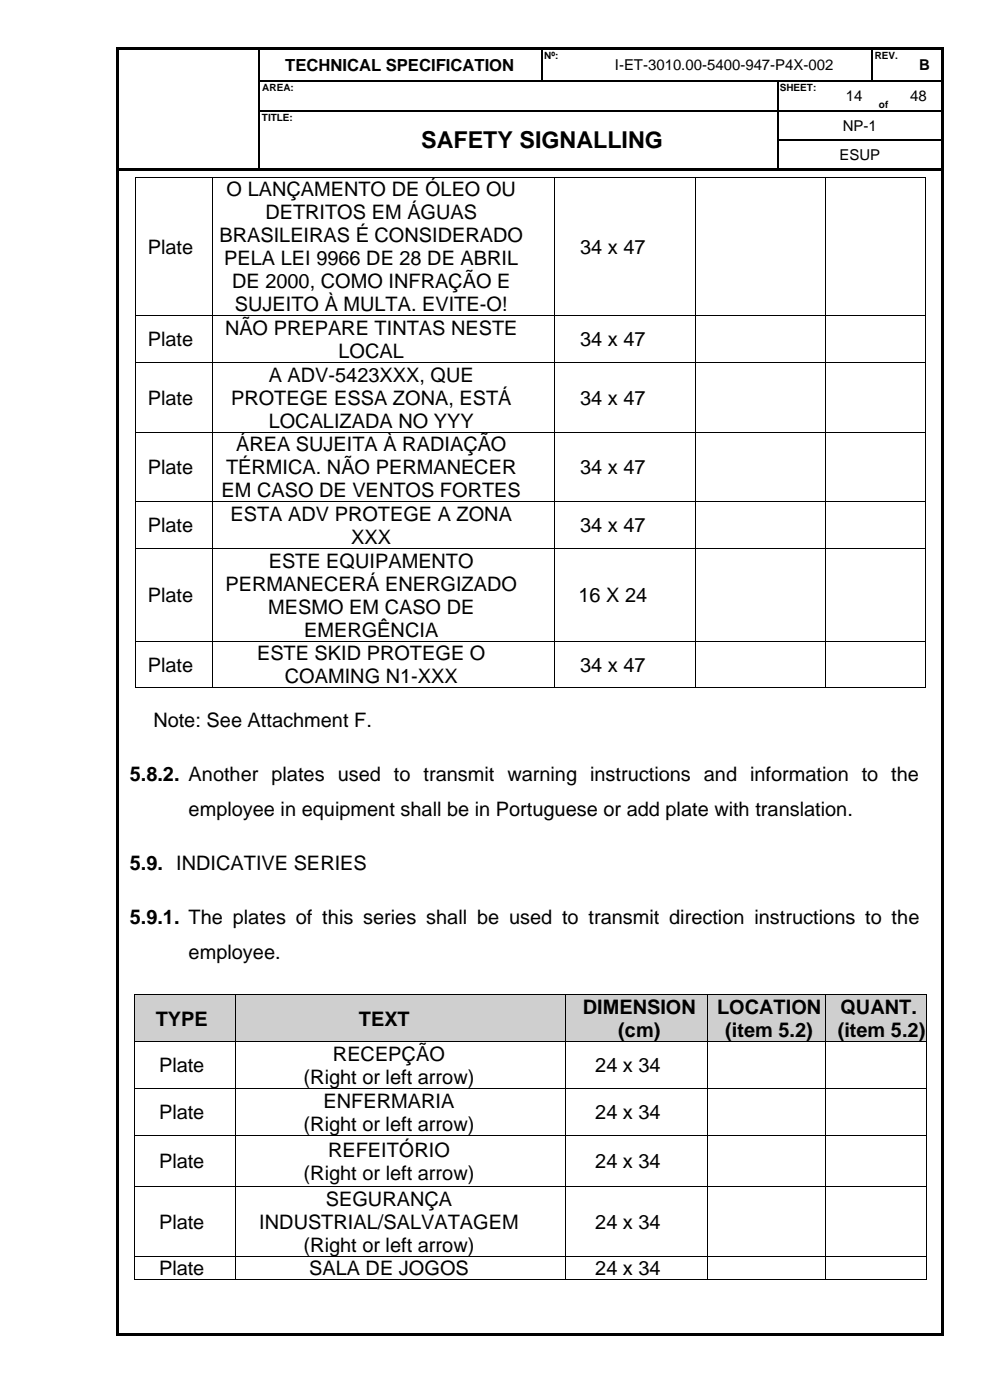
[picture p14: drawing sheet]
<svg xmlns="http://www.w3.org/2000/svg" width="210mm" height="297mm" viewBox="0 0 210 297" stroke-linecap="round" stroke-linejoin="round" font-family="sans-serif">
<defs><g id="words">
<text font-size="4.9" x="89.4" y="31.5">SAFETY SIGNALLING</text>
<g font-size="4.2">
<text x="48.1" y="41.7">O LANÇAMENTO DE ÓLEO OU</text>
<text x="56.3" y="46.5">DETRITOS EM ÁGUAS</text>
<text x="31.3" y="53.8">Plate</text>
<text x="46.6" y="51.4">BRASILEIRAS É CONSIDERADO</text>
<text x="123.1" y="53.8">34 x 47</text>
<text x="47.6" y="56.3">PELA LEI 9966 DE 28 DE ABRIL</text>
<text x="49.3" y="61.1">DE 2000, COMO INFRAÇÃO E</text>
<text x="47.7" y="71">NÃO PREPARE TINTAS NESTE</text>
<text x="49.8" y="66">SUJEITO À MULTA. EVITE-O!</text>
<text x="31.3" y="73.5">Plate</text>
<text x="71.8" y="75.9">LOCAL</text>
<text x="123.1" y="73.5">34 x 47</text>
<text x="57" y="81">A ADV-5423XXX, QUE</text>
<text x="31.3" y="85.8">Plate</text>
<text x="49" y="85.8">PROTEGE ESSA ZONA, ESTÁ</text>
<text x="123.1" y="85.8">34 x 47</text>
<text x="50.1" y="95.7">ÁREA SUJEITA À RADIAÇÃO</text>
<text x="57" y="90.7">LOCALIZADA NO YYY</text>
<text x="31.3" y="100.6">Plate</text>
<text x="48" y="100.6">TÉRMICA. NÃO PERMANECER</text>
<text x="123.1" y="100.6">34 x 47</text>
<text x="47" y="105.5">EM CASO DE VENTOS FORTES</text>
<text x="31.3" y="113">Plate</text>
<text x="48.9" y="110.5">ESTA ADV PROTEGE A ZONA</text>
<text x="123.1" y="113">34 x 47</text>
<text x="74.5" y="115.4">XXX</text>
<text x="47.8" y="125.3">PERMANECERÁ ENERGIZADO</text>
<text x="57" y="120.4">ESTE EQUIPAMENTO</text>
<text x="31.3" y="127.7">Plate</text>
<text x="56.9" y="130.2">MESMO EM CASO DE</text>
<text x="122.7" y="127.7">16 X 24</text>
<text x="64.5" y="135.1">EMERGÊNCIA</text>
<text x="31.3" y="142.5">Plate</text>
<text x="54.5" y="140.1">ESTE SKID PROTEGE O</text>
<text x="123.1" y="142.5">34 x 47</text>
<text x="60.4" y="145">COAMING N1-XXX</text>
<text x="32.5" y="154.2">Note: See Attachment F.</text>
<text x="27.5" y="165.8">5.8.2. Another plates used to transmit warning instructions and information to the</text>
<text x="40" y="173.1">employee in equipment shall be in Portuguese or add plate with translation.</text>
<text x="27.5" y="184.6">5.9. INDICATIVE SERIES</text>
<text x="27.5" y="196.1">5.9.1. The plates of this series shall be used to transmit direction instructions to the</text>
<text x="40" y="203.4">employee.</text>
<text x="123.7" y="215.2">DIMENSION</text>
<text x="152.1" y="215.2">LOCATION</text>
<text x="178.3" y="215.2">QUANT.</text>
<text x="33" y="217.6">TYPE</text>
<text x="76.1" y="217.6">TEXT</text>
<text x="131.2" y="220">(cm)</text>
<text x="153.9" y="220">(item 5.2)</text>
<text x="177.7" y="220">(item 5.2)</text>
<text x="33.7" y="227.5">Plate</text>
<text x="70.6" y="225.1">RECEPÇÃO</text>
<text x="126.3" y="227.5">24 x 34</text>
<text x="64.4" y="229.9">(Right or left arrow)</text>
<text x="33.7" y="237.4">Plate</text>
<text x="64.4" y="239.9">(Right or left arrow)</text>
<text x="68.7" y="235">ENFERMARIA</text>
<text x="126.3" y="237.4">24 x 34</text>
<text x="69.6" y="245.4">REFEITÓRIO</text>
<text x="33.7" y="247.8">Plate</text>
<text x="64.4" y="250.3">(Right or left arrow)</text>
<text x="126.3" y="247.8">24 x 34</text>
<text x="69.1" y="255.8">SEGURANÇA</text>
<text x="33.7" y="260.7">Plate</text>
<text x="55" y="260.7">INDUSTRIAL/SALVATAGEM</text>
<text x="126.3" y="260.7">24 x 34</text>
<text x="64.4" y="265.5">(Right or left arrow)</text>
<text x="33.7" y="270.6">Plate</text>
<text x="65.6" y="270.6">SALA DE JOGOS</text>
<text x="126.3" y="270.6">24 x 34</text>
</g>
<text font-size="3.5" x="60.5" y="15">TECHNICAL SPECIFICATION</text>
<g font-size="3.2">
<text x="130.4" y="14.9">I-ET-3010.00-5400-947-P4X-002</text>
<text x="195" y="14.9">B</text>
<text x="179.4" y="21.4">14</text>
<text x="193.1" y="21.4">48</text>
<text x="178.8" y="27.7">NP-1</text>
<text x="178.1" y="34">ESUP</text>
</g>
<g font-size="2.1">
<text x="115.5" y="12.5">Nº:</text>
<text x="185.6" y="12.5">REV.</text>
<text x="55.7" y="19.3">AREA:</text>
<text x="165.4" y="19.3">SHEET:</text>
<text x="186.5" y="22.9">of</text>
<text x="55.5" y="25.6">TITLE:</text>
</g>
</g></defs>
<g fill="#000">
<path d="M24.7 10h.5v.5h-.5z" fill-rule="evenodd"/>
<path d="M24.7 10h.5v.5h-.5z" fill-rule="evenodd"/>
<path d="M24.7 10.5h.5v6.5h-.5z" fill-rule="evenodd"/>
<path d="M24.7 17h.5v.3h-.5z" fill-rule="evenodd"/>
<path d="M25.2 10h29.6v.5h-29.6z" fill-rule="evenodd"/>
<path d="M54.8 10h.5v.5h-.5z" fill-rule="evenodd"/>
<path d="M54.8 17h.3v.3h-.3z" fill-rule="evenodd"/>
<path d="M55.3 10h59.5v.5h-59.5z" fill-rule="evenodd"/>
<path d="M114.8 10h.6v.5h-.6z" fill-rule="evenodd"/>
<path d="M114.8 17h.3v.3h-.3z" fill-rule="evenodd"/>
<path d="M115.4 10h7.1v.5h-7.1z" fill-rule="evenodd"/>
<path d="M122.5 10h.5v.5h-.5z" fill-rule="evenodd"/>
<path d="M122.5 17h.2v.3h-.2z" fill-rule="evenodd"/>
<path d="M123 10h61.9v.5h-61.9z" fill-rule="evenodd"/>
<path d="M164.8 17.3h.3z" fill-rule="evenodd"/>
<path d="M164.8 17h.3v.3h-.3z" fill-rule="evenodd"/>
<path d="M177.5 17h.3v.3h-.3z" fill-rule="evenodd"/>
<path d="M184.9 10h.5v.5h-.5z" fill-rule="evenodd"/>
<path d="M184.9 17h.2v.3h-.2z" fill-rule="evenodd"/>
<path d="M185.1 17h.3v.3h-.3z" fill-rule="evenodd"/>
<path d="M185.4 10h7.1v.5h-7.1z" fill-rule="evenodd"/>
<path d="M190 17h.2v.3h-.2z" fill-rule="evenodd"/>
<path d="M192.5 10h.5v.5h-.5z" fill-rule="evenodd"/>
<path d="M192.5 17h.3v.3h-.3z" fill-rule="evenodd"/>
<path d="M193 10h6.8v.5h-6.8z" fill-rule="evenodd"/>
<path d="M199.8 10h.5v.5h-.5z" fill-rule="evenodd"/>
<path d="M199.8 10h.5v.5h-.5z" fill-rule="evenodd"/>
<path d="M199.8 10.5h.5v6.5h-.5z" fill-rule="evenodd"/>
<path d="M199.8 17h.5v.3h-.5z" fill-rule="evenodd"/>
<path d="M24.7 17.3h.5v6h-.5z" fill-rule="evenodd"/>
<path d="M24.7 23.3h.5v.3h-.5z" fill-rule="evenodd"/>
<path d="M24.7 23.6h.5v6h-.5z" fill-rule="evenodd"/>
<path d="M24.7 29.6h.5v.2h-.5z" fill-rule="evenodd"/>
<path d="M24.7 29.8h.5v6h-.5z" fill-rule="evenodd"/>
<path d="M24.7 35.8h.5v.5h-.5z" fill-rule="evenodd"/>
<path d="M25.2 35.8h29.6v.5h-29.6z" fill-rule="evenodd"/>
<path d="M28.6 37.5h.1v.2h-.1z" fill-rule="evenodd"/>
<path d="M28.6 37.5h.1v.2h-.1z" fill-rule="evenodd"/>
<path d="M44.9 37.5h.2v.2h-.2z" fill-rule="evenodd"/>
<path d="M54.8 23.3h.3v.3h-.3z" fill-rule="evenodd"/>
<path d="M54.8 29.6h.3v.2h-.3z" fill-rule="evenodd"/>
<path d="M54.8 35.8h.5v.5h-.5z" fill-rule="evenodd"/>
<path d="M55.3 35.8h10v.5h-10z" fill-rule="evenodd"/>
<path d="M65.3 23.3h.2v.3h-.2z" fill-rule="evenodd"/>
<path d="M65.3 35.8h.5v.5h-.5z" fill-rule="evenodd"/>
<path d="M65.8 35.8h99v.5h-99z" fill-rule="evenodd"/>
<path d="M117.5 37.5h.1v.2h-.1z" fill-rule="evenodd"/>
<path d="M147.5 37.5h.1v.2h-.1z" fill-rule="evenodd"/>
<path d="M164.8 23.3h.3v.3h-.3z" fill-rule="evenodd"/>
<path d="M164.8 29.6h.3v.2h-.3z" fill-rule="evenodd"/>
<path d="M164.8 35.8h.6v.5h-.6z" fill-rule="evenodd"/>
<path d="M165.4 35.8h34.4v.5h-34.4z" fill-rule="evenodd"/>
<path d="M175 37.5h.1v.2h-.1z" fill-rule="evenodd"/>
<path d="M177.5 23.3h.3v.3h-.3z" fill-rule="evenodd"/>
<path d="M185 23.3h.2v.3h-.2z" fill-rule="evenodd"/>
<path d="M190 23.3h.2v.3h-.2z" fill-rule="evenodd"/>
<path d="M196.3 37.5h.2v.2h-.2z" fill-rule="evenodd"/>
<path d="M196.3 37.5h.2v.2h-.2z" fill-rule="evenodd"/>
<path d="M199.8 17.3h.5v6h-.5z" fill-rule="evenodd"/>
<path d="M199.8 23.3h.5v.3h-.5z" fill-rule="evenodd"/>
<path d="M199.8 23.6h.5v6h-.5z" fill-rule="evenodd"/>
<path d="M199.8 29.6h.5v.2h-.5z" fill-rule="evenodd"/>
<path d="M199.8 29.8h.5v6h-.5z" fill-rule="evenodd"/>
<path d="M199.8 35.8h.5v.5h-.5z" fill-rule="evenodd"/>
<path d="M28.6 66.9h.1v.2h-.1z" fill-rule="evenodd"/>
<path d="M28.6 76.8h.1v.2h-.1z" fill-rule="evenodd"/>
<path d="M44.9 66.9h.2v.2h-.2z" fill-rule="evenodd"/>
<path d="M44.9 76.8h.2v.2h-.2z" fill-rule="evenodd"/>
<path d="M117.5 66.9h.1v.2h-.1z" fill-rule="evenodd"/>
<path d="M117.5 76.8h.1v.2h-.1z" fill-rule="evenodd"/>
<path d="M147.5 66.9h.1v.2h-.1z" fill-rule="evenodd"/>
<path d="M147.5 76.8h.1v.2h-.1z" fill-rule="evenodd"/>
<path d="M175 66.9h.1v.2h-.1z" fill-rule="evenodd"/>
<path d="M175 76.8h.1v.2h-.1z" fill-rule="evenodd"/>
<path d="M196.3 66.9h.2v.2h-.2z" fill-rule="evenodd"/>
<path d="M196.3 76.8h.2v.2h-.2z" fill-rule="evenodd"/>
<path d="M28.6 91.6h.1v.2h-.1z" fill-rule="evenodd"/>
<path d="M44.9 91.6h.2v.2h-.2z" fill-rule="evenodd"/>
<path d="M117.5 91.6h.1v.2h-.1z" fill-rule="evenodd"/>
<path d="M147.5 91.6h.1v.2h-.1z" fill-rule="evenodd"/>
<path d="M175 91.6h.1v.2h-.1z" fill-rule="evenodd"/>
<path d="M196.3 91.6h.2v.2h-.2z" fill-rule="evenodd"/>
<path d="M28.6 106.4h.1v.1h-.1z" fill-rule="evenodd"/>
<path d="M28.6 116.3h.1v.1h-.1z" fill-rule="evenodd"/>
<path d="M44.9 106.4h.2v.1h-.2z" fill-rule="evenodd"/>
<path d="M44.9 116.3h.2v.1h-.2z" fill-rule="evenodd"/>
<path d="M117.5 106.4h.1v.1h-.1z" fill-rule="evenodd"/>
<path d="M117.5 116.3h.1v.1h-.1z" fill-rule="evenodd"/>
<path d="M147.5 106.4h.1v.1h-.1z" fill-rule="evenodd"/>
<path d="M147.5 116.3h.1v.1h-.1z" fill-rule="evenodd"/>
<path d="M175 106.4h.1v.1h-.1z" fill-rule="evenodd"/>
<path d="M175 116.3h.1v.1h-.1z" fill-rule="evenodd"/>
<path d="M196.3 106.4h.2v.1h-.2z" fill-rule="evenodd"/>
<path d="M196.3 116.3h.2v.1h-.2z" fill-rule="evenodd"/>
<path d="M28.6 135.9h.1v.2h-.1z" fill-rule="evenodd"/>
<path d="M44.9 135.9h.2v.2h-.2z" fill-rule="evenodd"/>
<path d="M117.5 135.9h.1v.2h-.1z" fill-rule="evenodd"/>
<path d="M147.5 135.9h.1v.2h-.1z" fill-rule="evenodd"/>
<path d="M175 135.9h.1v.2h-.1z" fill-rule="evenodd"/>
<path d="M196.3 135.9h.2v.2h-.2z" fill-rule="evenodd"/>
<path d="M28.6 145.9h.1v.1h-.1z" fill-rule="evenodd"/>
<path d="M28.6 145.9h.1v.1h-.1z" fill-rule="evenodd"/>
<path d="M44.9 145.9h.2v.1h-.2z" fill-rule="evenodd"/>
<path d="M117.5 145.9h.1v.1h-.1z" fill-rule="evenodd"/>
<path d="M147.5 145.9h.1v.1h-.1z" fill-rule="evenodd"/>
<path d="M175 145.9h.1v.1h-.1z" fill-rule="evenodd"/>
<path d="M196.3 145.9h.2v.1h-.2z" fill-rule="evenodd"/>
<path d="M196.3 145.9h.2v.1h-.2z" fill-rule="evenodd"/>
<path d="M24.7 36.3h.5v246.6h-.5z" fill-rule="evenodd"/>
<path d="M24.7 282.9h.5v.5h-.5z" fill-rule="evenodd"/>
<path d="M24.7 282.9h.5v.5h-.5z" fill-rule="evenodd"/>
<path d="M25.2 282.9h174.6v.5h-174.6z" fill-rule="evenodd"/>
<path d="M199.8 36.3h.5v246.6h-.5z" fill-rule="evenodd"/>
<path d="M199.8 282.9h.5v.5h-.5z" fill-rule="evenodd"/>
<path d="M199.8 282.9h.5v.5h-.5z" fill-rule="evenodd"/>
</g>
<g fill="none" stroke="#000" stroke-width=".25">
<path d="M54.9 10.5v6.5M54.9 17.3v6M55.1 17.1h59.7M115 10.5v6.5M115.1 17.1h7.4M122.7 17.1h42.1M165 17.3v6M165.1 17.1h12.4M177.8 17.1h7.1M185 10.5v6.5M185.4 17.1h4.6M190.2 17.1h2.3"/>
<path d="M192.8 17.1h7M54.9 23.6v6M54.9 29.8v6M55.1 23.5h10.2M65.5 23.5h99.3M165 23.6v6M165 29.8v6M165.1 23.5h12.4M165.1 29.7h34.7M177.8 23.5h7.2M185.2 23.5h4.8M190.2 23.5h9.6"/>
</g>
<g fill="none" stroke="#000" stroke-width=".21">
<path d="M28.7 37.7v29.2M28.7 37.6h16.2M45 37.7v29.2M45.1 37.6h72.4M117.5 37.7v29.2M117.6 37.6h29.9M147.5 37.7v29.2M147.6 37.6h27.4M175.1 37.7v29.2M175.1 37.6h21.2M196.4 37.7v29.2M28.7 67.1v9.7"/>
<path d="M28.7 77v14.6M28.7 67h16.2M28.7 76.9h16.2M45 67.1v9.7M45 77v14.6M45.1 67h72.4M45.1 76.9h72.4M117.5 67.1v9.7M117.5 77v14.6M117.6 67h29.9M117.6 76.9h29.9M147.5 67.1v9.7"/>
<path d="M147.5 77v14.6M147.6 67h27.4M147.6 76.9h27.4M175.1 67.1v9.7M175.1 77v14.6M175.1 67h21.2M175.1 76.9h21.2M196.4 67.1v9.7M196.4 77v14.6M28.7 91.8v14.6M28.7 91.7h16.2M45 91.8v14.6"/>
<path d="M45.1 91.7h72.4M117.5 91.8v14.6M117.6 91.7h29.9M147.5 91.8v14.6M147.6 91.7h27.4M175.1 91.8v14.6M175.1 91.7h21.2M196.4 91.8v14.6M28.7 106.5v9.8M28.7 116.4v19.5M28.7 106.5h16.2M28.7 116.4h16.2"/>
<path d="M45 106.5v9.8M45 116.4v19.5M45.1 106.5h72.4M45.1 116.4h72.4M117.5 106.5v9.8M117.5 116.4v19.5M117.6 106.5h29.9M117.6 116.4h29.9M147.5 106.5v9.8M147.5 116.4v19.5M147.6 106.5h27.4M147.6 116.4h27.4"/>
<path d="M175.1 106.5v9.8M175.1 116.4v19.5M175.1 106.5h21.2M175.1 116.4h21.2M196.4 106.5v9.8M196.4 116.4v19.5M28.7 136.1v9.8M28.7 136h16.2M45 136.1v9.8M45.1 136h72.4M117.5 136.1v9.8M117.6 136h29.9"/>
<path d="M147.5 136.1v9.8M147.6 136h27.4M175.1 136.1v9.8M175.1 136h21.2M196.4 136.1v9.8M28.7 145.9h16.2M45.1 145.9h72.4M117.6 145.9h29.9M147.6 145.9h27.4M175.1 145.9h21.2"/>
</g>
<g fill="#d0cece">
<path d="M28.5 211.2h21.4v9.7h-21.4z" fill-rule="evenodd"/>
<path d="M29.7 213.6h19.1v4.9h-19.1z" fill-rule="evenodd"/>
<path d="M50.1 211.2h69.9v9.7h-69.9z" fill-rule="evenodd"/>
<path d="M51.3 213.6h67.5v4.9h-67.5z" fill-rule="evenodd"/>
<path d="M120.1 211.2h29.9v9.7h-29.9z" fill-rule="evenodd"/>
<path d="M121.3 211.2h27.5v4.9h-27.5z" fill-rule="evenodd"/>
<path d="M121.3 216.1h27.5v4.8h-27.5z" fill-rule="evenodd"/>
<path d="M150.1 211.2h24.9v9.7h-24.9z" fill-rule="evenodd"/>
<path d="M151.3 211.2h22.5v4.9h-22.5z" fill-rule="evenodd"/>
<path d="M151.3 216.1h22.5v4.8h-22.5z" fill-rule="evenodd"/>
<path d="M175.1 211.2h21.4v9.7h-21.4z" fill-rule="evenodd"/>
<path d="M176.3 211.2h19.1v4.9h-19.1z" fill-rule="evenodd"/>
<path d="M176.3 216.1h19.1v4.8h-19.1z" fill-rule="evenodd"/>
</g>
<g fill="#000">
<path d="M28.4 211h.2v.2h-.2z" fill-rule="evenodd"/>
<path d="M28.4 211h.2v.2h-.2z" fill-rule="evenodd"/>
<path d="M50 211h.1v.2h-.1z" fill-rule="evenodd"/>
<path d="M120 211h.1v.2h-.1z" fill-rule="evenodd"/>
<path d="M150 211h.1v.2h-.1z" fill-rule="evenodd"/>
<path d="M175 211h.1v.2h-.1z" fill-rule="evenodd"/>
<path d="M196.5 211h.2v.2h-.2z" fill-rule="evenodd"/>
<path d="M196.5 211h.2v.2h-.2z" fill-rule="evenodd"/>
<path d="M28.4 220.9h.2v.2h-.2z" fill-rule="evenodd"/>
<path d="M28.4 230.8h.2v.2h-.2z" fill-rule="evenodd"/>
<path d="M50 220.9h.1v.2h-.1z" fill-rule="evenodd"/>
<path d="M50 230.8h.1v.2h-.1z" fill-rule="evenodd"/>
<path d="M120 220.9h.1v.2h-.1z" fill-rule="evenodd"/>
<path d="M120 230.8h.1v.2h-.1z" fill-rule="evenodd"/>
<path d="M150 220.9h.1v.2h-.1z" fill-rule="evenodd"/>
<path d="M150 230.8h.1v.2h-.1z" fill-rule="evenodd"/>
<path d="M175 220.9h.1v.2h-.1z" fill-rule="evenodd"/>
<path d="M175 230.8h.1v.2h-.1z" fill-rule="evenodd"/>
<path d="M196.5 220.9h.2v.2h-.2z" fill-rule="evenodd"/>
<path d="M196.5 230.8h.2v.2h-.2z" fill-rule="evenodd"/>
<path d="M28.4 240.7h.2v.2h-.2z" fill-rule="evenodd"/>
<path d="M28.4 251.7h.2v.1h-.2z" fill-rule="evenodd"/>
<path d="M50 240.7h.1v.2h-.1z" fill-rule="evenodd"/>
<path d="M50 251.7h.1v.1h-.1z" fill-rule="evenodd"/>
<path d="M120 240.7h.1v.2h-.1z" fill-rule="evenodd"/>
<path d="M120 251.7h.1v.1h-.1z" fill-rule="evenodd"/>
<path d="M150 240.7h.1v.2h-.1z" fill-rule="evenodd"/>
<path d="M150 251.7h.1v.1h-.1z" fill-rule="evenodd"/>
<path d="M175 240.7h.1v.2h-.1z" fill-rule="evenodd"/>
<path d="M175 251.7h.1v.1h-.1z" fill-rule="evenodd"/>
<path d="M196.5 240.7h.2v.2h-.2z" fill-rule="evenodd"/>
<path d="M196.5 251.7h.2v.1h-.2z" fill-rule="evenodd"/>
<path d="M28.4 266.4h.2v.2h-.2z" fill-rule="evenodd"/>
<path d="M28.4 271.5h.2v.2h-.2z" fill-rule="evenodd"/>
<path d="M28.4 271.5h.2v.2h-.2z" fill-rule="evenodd"/>
<path d="M50 266.4h.1v.2h-.1z" fill-rule="evenodd"/>
<path d="M50 271.5h.1v.2h-.1z" fill-rule="evenodd"/>
<path d="M120 266.4h.1v.2h-.1z" fill-rule="evenodd"/>
<path d="M120 271.5h.1v.2h-.1z" fill-rule="evenodd"/>
<path d="M150 266.4h.1v.2h-.1z" fill-rule="evenodd"/>
<path d="M150 271.5h.1v.2h-.1z" fill-rule="evenodd"/>
<path d="M175 266.4h.1v.2h-.1z" fill-rule="evenodd"/>
<path d="M175 271.5h.1v.2h-.1z" fill-rule="evenodd"/>
<path d="M196.5 266.4h.2v.2h-.2z" fill-rule="evenodd"/>
<path d="M196.5 271.5h.2v.2h-.2z" fill-rule="evenodd"/>
<path d="M196.5 271.5h.2v.2h-.2z" fill-rule="evenodd"/>
</g>
<g fill="none" stroke="#000" stroke-width=".21">
<path d="M28.5 211.2v9.7M28.6 211.1h21.4M50 211.2v9.7M50.1 211.1h69.9M120 211.2v9.7M120.1 211.1h29.9M150.1 211.2v9.7M150.1 211.1h24.9M175.1 211.2v9.7M175.1 211.1h21.4M196.6 211.2v9.7M28.5 221.1v9.7"/>
<path d="M28.5 231v9.7M28.6 221h21.4M28.6 230.9h21.4M50 221.1v9.7M50 231v9.7M50.1 221h69.9M50.1 230.9h69.9M120 221.1v9.7M120 231v9.7M120.1 221h29.9M120.1 230.9h29.9M150.1 221.1v9.7"/>
<path d="M150.1 231v9.7M150.1 221h24.9M150.1 230.9h24.9M175.1 221.1v9.7M175.1 231v9.7M175.1 221h21.4M175.1 230.9h21.4M196.6 221.1v9.7M196.6 231v9.7M28.5 240.9v10.8M28.5 251.8v14.6M28.6 240.8h21.4"/>
<path d="M28.6 251.7h21.4M50 240.9v10.8M50 251.8v14.6M50.1 240.8h69.9M50.1 251.7h69.9M120 240.9v10.8M120 251.8v14.6M120.1 240.8h29.9M120.1 251.7h29.9M150.1 240.9v10.8M150.1 251.8v14.6M150.1 240.8h24.9"/>
<path d="M150.1 251.7h24.9M175.1 240.9v10.8M175.1 251.8v14.6M175.1 240.8h21.4M175.1 251.7h21.4M196.6 240.9v10.8M196.6 251.8v14.6M28.5 266.6v4.9M28.6 266.5h21.4M28.6 271.6h21.4M50 266.6v4.9M50.1 266.5h69.9"/>
<path d="M50.1 271.6h69.9M120 266.6v4.9M120.1 266.5h29.9M120.1 271.6h29.9M150.1 266.6v4.9M150.1 266.5h24.9M150.1 271.6h24.9M175.1 266.6v4.9M175.1 266.5h21.4M175.1 271.6h21.4M196.6 266.6v4.9"/>
</g>
<use href="#words"/>
</svg>
